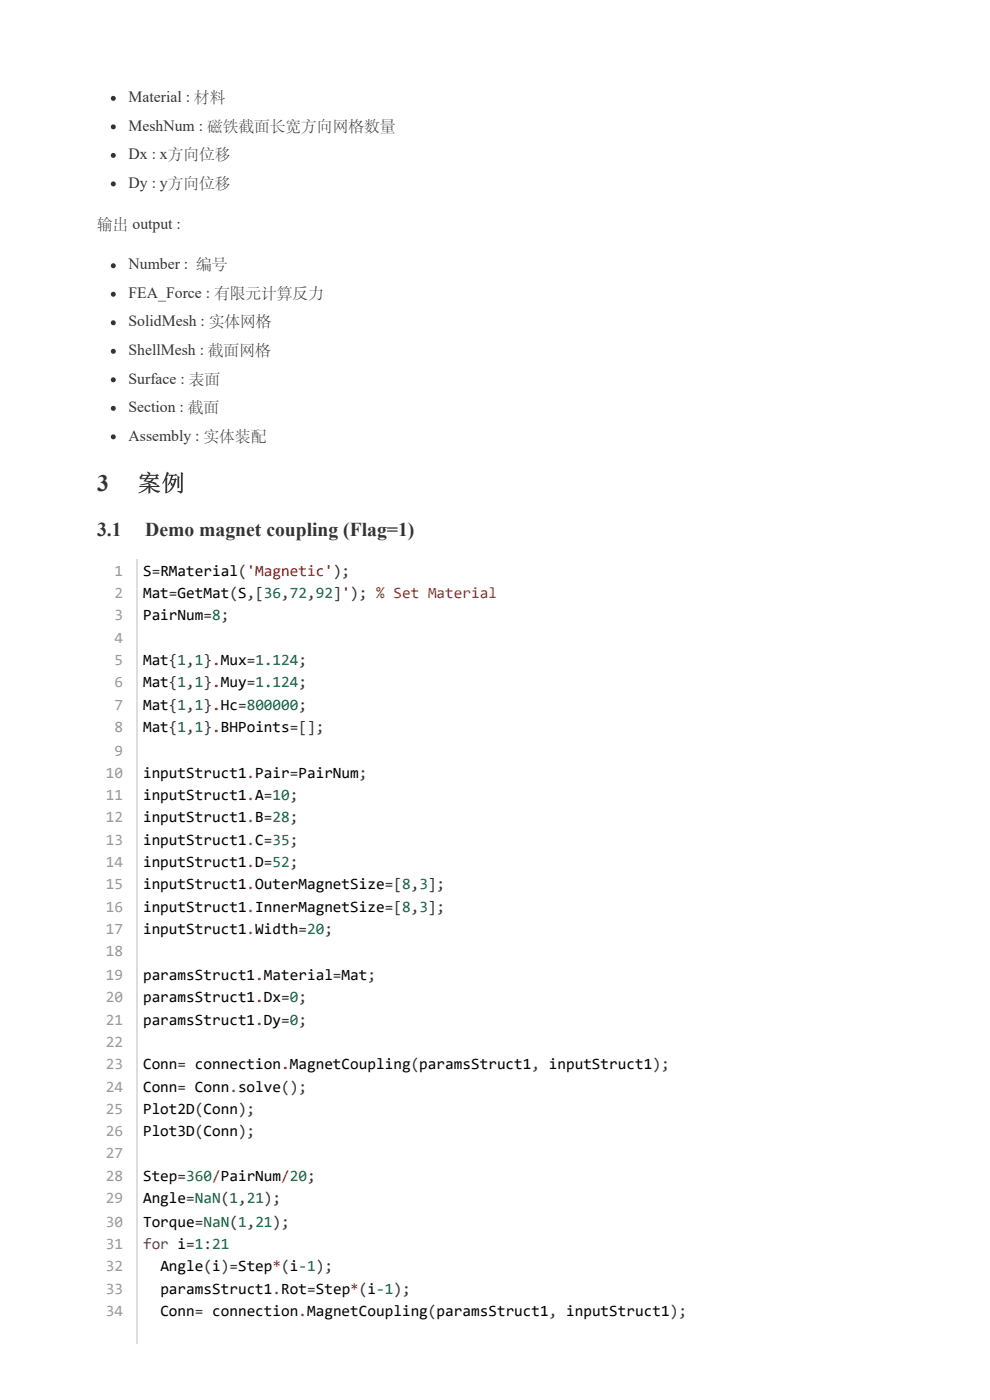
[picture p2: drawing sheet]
<svg xmlns="http://www.w3.org/2000/svg" width="210mm" height="297mm" viewBox="0 0 210 297" stroke-linecap="round" stroke-linejoin="round" font-family="sans-serif">
<defs><g id="words">
<g font-size="5" fill="#333">
<text x="20.6" y="104.4">3</text>
<text x="29.1" y="104.4">案例</text>
</g>
<g font-size="4.2" fill="#333">
<text x="20.6" y="113.9">3.1</text>
<text x="30.9" y="113.9">Demo magnet coupling (Flag=1)</text>
</g>
<g font-size="3.3" fill="#333">
<text x="27.3" y="21.7">Material : 材料</text>
<text x="27.3" y="27.7">MeshNum : 磁铁截面长宽方向网格数量</text>
<text x="27.3" y="33.8">Dx : x方向位移</text>
<text x="27.3" y="39.8">Dy : y方向位移</text>
<text x="20.6" y="48.5">输出 output :</text>
<text x="27.3" y="57.2">Number : 编号</text>
<text x="27.3" y="63.3">FEA_Force : 有限元计算反力</text>
<text x="27.3" y="69.3">SolidMesh : 实体网格</text>
<text x="27.3" y="75.4">ShellMesh : 截面网格</text>
<text x="27.3" y="81.5">Surface : 表面</text>
<text x="27.3" y="87.5">Section : 截面</text>
<text x="27.3" y="93.6">Assembly : 实体装配</text>
</g>
<g font-size="3.3" fill="#999">
<text x="24.3" y="122.3">1</text>
<text x="24.3" y="127">2</text>
<text x="24.3" y="131.8">3</text>
<text x="24.3" y="136.5">4</text>
<text x="24.3" y="141.2">5</text>
<text x="24.3" y="146">6</text>
<text x="24.3" y="150.7">7</text>
<text x="24.3" y="155.5">8</text>
<text x="24.3" y="160.5">9</text>
<text x="22.5" y="165.2">10</text>
<text x="22.5" y="169.9">11</text>
<text x="22.5" y="174.7">12</text>
<text x="22.5" y="179.4">13</text>
<text x="22.5" y="184.2">14</text>
<text x="22.5" y="188.9">15</text>
<text x="22.5" y="193.6">16</text>
<text x="22.5" y="198.4">17</text>
<text x="22.5" y="203.1">18</text>
<text x="22.5" y="208.1">19</text>
<text x="22.5" y="212.9">20</text>
<text x="22.5" y="217.6">21</text>
<text x="22.5" y="222.4">22</text>
<text x="22.5" y="227.1">23</text>
<text x="22.5" y="231.8">24</text>
<text x="22.5" y="236.6">25</text>
<text x="22.5" y="241.3">26</text>
<text x="22.5" y="246.1">27</text>
<text x="22.5" y="250.8">28</text>
<text x="22.5" y="255.5">29</text>
<text x="22.5" y="260.5">30</text>
<text x="22.5" y="265.3">31</text>
<text x="22.5" y="270">32</text>
<text x="22.5" y="274.8">33</text>
<text x="22.5" y="279.5">34</text>
</g>
<g font-size="3.3">
<text x="30.4" y="122.3">S=RMaterial('Magnetic');</text>
<text x="30.4" y="127">Mat=GetMat(S,[36,72,92]'); % Set Material</text>
<text x="30.4" y="131.8">PairNum=8;</text>
<text x="30.4" y="141.2">Mat{1,1}.Mux=1.124;</text>
<text x="30.4" y="146">Mat{1,1}.Muy=1.124;</text>
<text x="30.4" y="150.7">Mat{1,1}.Hc=800000;</text>
<text x="30.4" y="155.5">Mat{1,1}.BHPoints=[];</text>
<text x="30.4" y="165.2">inputStruct1.Pair=PairNum;</text>
<text x="30.4" y="169.9">inputStruct1.A=10;</text>
<text x="30.4" y="174.7">inputStruct1.B=28;</text>
<text x="30.4" y="179.4">inputStruct1.C=35;</text>
<text x="30.4" y="184.2">inputStruct1.D=52;</text>
<text x="30.4" y="188.9">inputStruct1.OuterMagnetSize=[8,3];</text>
<text x="30.4" y="193.6">inputStruct1.InnerMagnetSize=[8,3];</text>
<text x="30.4" y="198.4">inputStruct1.Width=20;</text>
<text x="30.4" y="208.1">paramsStruct1.Material=Mat;</text>
<text x="30.4" y="212.9">paramsStruct1.Dx=0;</text>
<text x="30.4" y="217.6">paramsStruct1.Dy=0;</text>
<text x="30.4" y="227.1">Conn= connection.MagnetCoupling(paramsStruct1, inputStruct1);</text>
<text x="30.4" y="231.8">Conn= Conn.solve();</text>
<text x="30.4" y="236.6">Plot2D(Conn);</text>
<text x="30.4" y="241.3">Plot3D(Conn);</text>
<text x="30.4" y="250.8">Step=360/PairNum/20;</text>
<text x="30.4" y="255.5">Angle=NaN(1,21);</text>
<text x="30.4" y="260.5">Torque=NaN(1,21);</text>
<text x="34" y="270">Angle(i)=Step*(i-1);</text>
<text x="34" y="274.8">paramsStruct1.Rot=Step*(i-1);</text>
<text x="34" y="279.5">Conn= connection.MagnetCoupling(paramsStruct1, inputStruct1);</text>
</g>
<text font-size="3.3" fill="#708" x="30.4" y="265.3">for i=1:21</text>
</g></defs>
<g fill="#333">
<circle cx="24.1" cy="20.9" r=".53"/>
<circle cx="24.1" cy="26.9" r=".53"/>
<circle cx="24.1" cy="33" r=".53"/>
<circle cx="24.1" cy="39.1" r=".53"/>
<circle cx="24.1" cy="56.4" r=".53"/>
<circle cx="24.1" cy="62.5" r=".53"/>
<circle cx="24.1" cy="68.6" r=".53"/>
<circle cx="24.1" cy="74.6" r=".53"/>
<circle cx="24.1" cy="80.7" r=".53"/>
<circle cx="24.1" cy="86.7" r=".53"/>
<circle cx="24.1" cy="92.8" r=".53"/>
</g>
<g fill="#fff">
<path d="M20.6 118.9h169.4v166.5h-169.4z"/>
<path d="M20.6 118.9h8.7v166.5h-8.7z"/>
</g>
<path d="M29.2 118.9v166.5" fill="none" stroke="#ddd" stroke-width=".26"/>
<g fill="#fff">
<path d="M0 -.1h210.3v16.2h-210.3z"/>
<path d="M0 287.4h210.3v9.8h-210.3z"/>
</g>
<use href="#words"/>
</svg>
